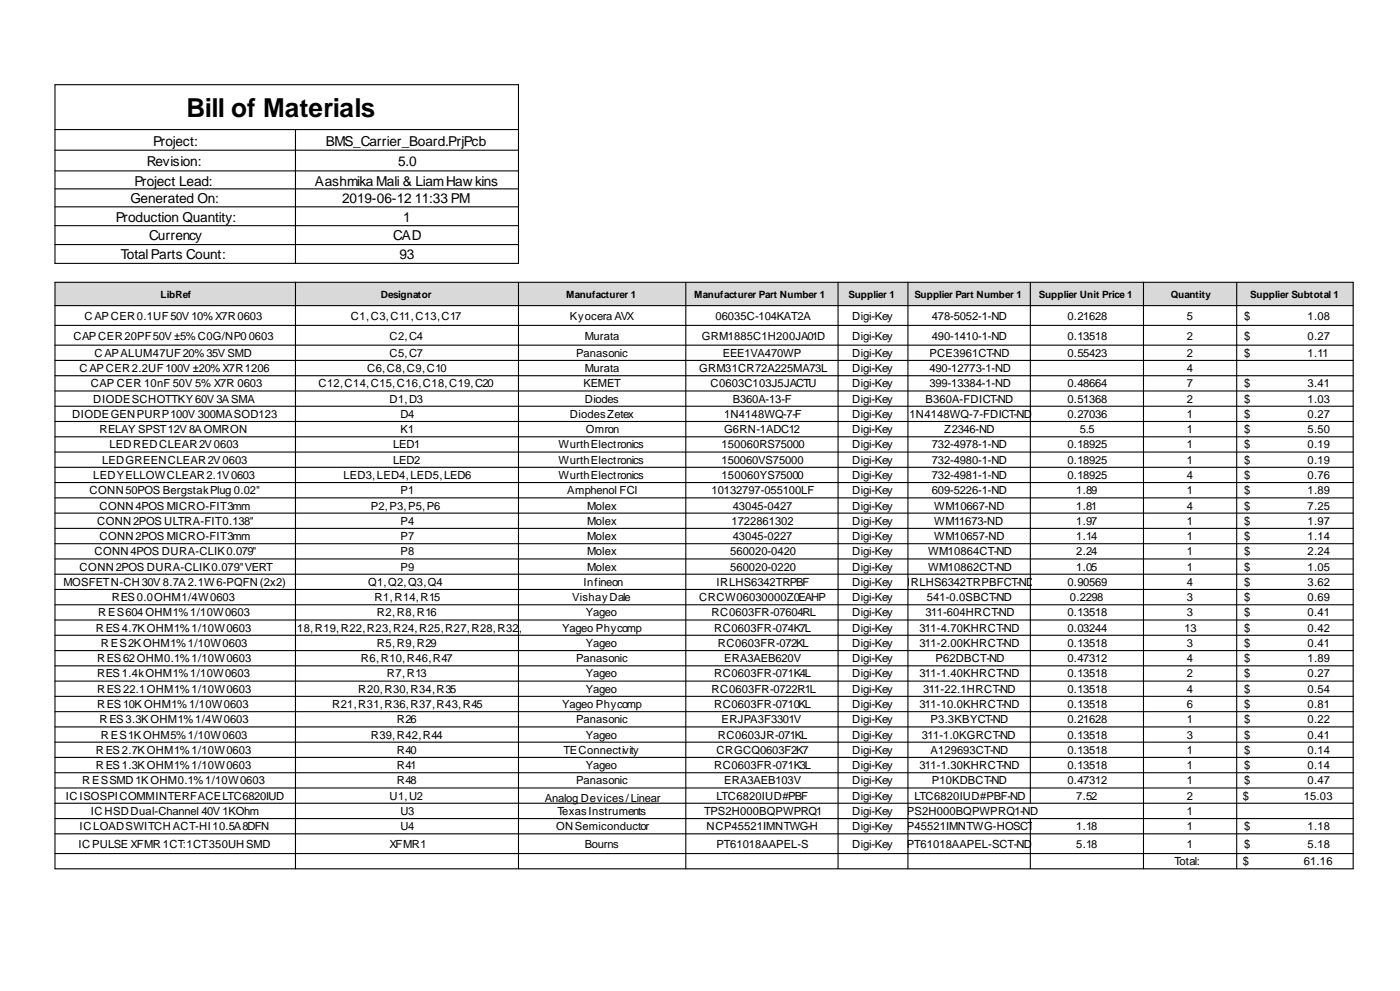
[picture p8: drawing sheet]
<svg xmlns="http://www.w3.org/2000/svg" width="284mm" height="201mm" viewBox="0 0 284 201" stroke-linecap="round" stroke-linejoin="round" font-family="sans-serif">
<defs><g id="words">
<text font-size="5.3" x="37.8" y="23.7">Bill of Materials</text>
<g font-size="2.8">
<text x="31" y="29.5">Project:</text>
<text x="66" y="29.5">BMS_Carrier_Board.PrjPcb</text>
<text x="29.7" y="33.5">Revision:</text>
<text x="80.7" y="33.5">5.0</text>
<text x="26.5" y="41.1">Generated On:</text>
<text x="27.2" y="37.6">Project Lead:</text>
<text x="63.8" y="37.6">Aashmika Mali &amp; LiamHaw kins</text>
<text x="69.3" y="41.1">2019-06-12</text>
<text x="84" y="41.1">11:33 PM</text>
<text x="23.4" y="44.9">Production Quantity:</text>
<text x="81.7" y="44.9">1</text>
<text x="24.4" y="52.5">Total Parts Count:</text>
<text x="30.2" y="48.7">Currency</text>
<text x="79.6" y="48.7">CAD</text>
<text x="80.9" y="52.5">93</text>
</g>
<g font-size="2.3">
<text x="17.1" y="64.8">CAPCER0.1UF50V 10% X7R0603</text>
<text x="71.1" y="64.8">C1,C3,C11,C13,C17</text>
<text x="115.4" y="64.8">Kyocera AVX</text>
<text x="144.9" y="64.8">06035C-104KAT2A</text>
<text x="172.7" y="64.8">Digi-Key</text>
<text x="188.8" y="64.8">478-5052-1-ND</text>
<text x="216.3" y="64.8">0.21628</text>
<text x="240.5" y="64.8">5</text>
<text x="252" y="64.8">$</text>
<text x="264.9" y="64.8">1.08</text>
<text x="14.9" y="68.8">CAPCER20PF50V ±5%C0G/NP00603</text>
<text x="78.9" y="68.8">C2,C4</text>
<text x="118.5" y="68.8">Murata</text>
<text x="142.2" y="68.8">GRM1885C1H200JA01D</text>
<text x="172.7" y="68.8">Digi-Key</text>
<text x="188.8" y="68.8">490-1410-1-ND</text>
<text x="216.3" y="68.8">0.13518</text>
<text x="240.5" y="68.8">2</text>
<text x="252" y="68.8">$</text>
<text x="264.9" y="68.8">0.27</text>
<text x="16.1" y="75.4">CAPCER2.2UF100V ±20% X7R1206</text>
<text x="19.2" y="72.4">CAPALUM47UF20% 35V SMD</text>
<text x="74.4" y="75.4">C6,C8,C9,C10</text>
<text x="78.9" y="72.4">C5,C7</text>
<text x="116.7" y="72.4">Panasonic</text>
<text x="118.5" y="75.4">Murata</text>
<text x="141.7" y="75.4">GRM31CR72A225MA73L</text>
<text x="146.4" y="72.4">EEE1VA470WP</text>
<text x="172.7" y="72.4">Digi-Key</text>
<text x="172.7" y="75.4">Digi-Key</text>
<text x="188.3" y="72.4">PCE3961CT-ND</text>
<text x="188.3" y="75.4">490-12773-1-ND</text>
<text x="216.3" y="72.4">0.55423</text>
<text x="240.5" y="72.4">2</text>
<text x="240.5" y="75.4">4</text>
<text x="252" y="72.4">$</text>
<text x="264.9" y="72.4">1.11</text>
<text x="18.4" y="78.4">CAP CER 10nF 50V 5% X7R 0603</text>
<text x="18.9" y="81.7">DIODESCHOTTKY60V 3ASMA</text>
<text x="64.5" y="78.4">C12,C14,C15,C16,C18,C19,C20</text>
<text x="78.9" y="81.7">D1,D3</text>
<text x="118.2" y="78.4">KEMET</text>
<text x="118.5" y="81.7">Diodes</text>
<text x="143.9" y="78.4">C0603C103J5JACTU</text>
<text x="148.5" y="81.7">B360A-13-F</text>
<text x="172.7" y="78.4">Digi-Key</text>
<text x="172.7" y="81.7">Digi-Key</text>
<text x="187.5" y="81.7">B360A-FDICT-ND</text>
<text x="188.3" y="78.4">399-13384-1-ND</text>
<text x="216.3" y="78.4">0.48664</text>
<text x="216.3" y="81.7">0.51368</text>
<text x="240.5" y="78.4">7</text>
<text x="240.5" y="81.7">2</text>
<text x="252" y="78.4">$</text>
<text x="252" y="81.7">$</text>
<text x="264.9" y="78.4">3.41</text>
<text x="264.9" y="81.7">1.03</text>
<text x="14.6" y="84.7">DIODEGENPURP100V 300MASOD123</text>
<text x="20.2" y="87.8">RELAY SPST12V 8AOMRON</text>
<text x="81.2" y="84.7">D4</text>
<text x="81.2" y="87.8">K1</text>
<text x="115.4" y="84.7">DiodesZetex</text>
<text x="118.7" y="87.8">Omron</text>
<text x="146.7" y="84.7">1N4148WQ-7-F</text>
<text x="146.7" y="87.8">G6RN-1ADC12</text>
<text x="172.7" y="84.7">Digi-Key</text>
<text x="172.7" y="87.8">Digi-Key</text>
<text x="184.2" y="84.7">1N4148WQ-7-FDICT-ND</text>
<text x="191.3" y="87.8">Z2346-ND</text>
<text x="216.3" y="84.7">0.27036</text>
<text x="218.8" y="87.8">5.5</text>
<text x="240.5" y="84.7">1</text>
<text x="240.5" y="87.8">1</text>
<text x="252" y="84.7">$</text>
<text x="252" y="87.8">$</text>
<text x="264.9" y="84.7">0.27</text>
<text x="264.9" y="87.8">5.50</text>
<text x="20.7" y="94.1">LEDGREENCLEAR2V0603</text>
<text x="22.2" y="90.8">LEDREDCLEAR2V0603</text>
<text x="79.6" y="90.8">LED1</text>
<text x="79.6" y="94.1">LED2</text>
<text x="113.2" y="90.8">WurthElectronics</text>
<text x="113.2" y="94.1">WurthElectronics</text>
<text x="146.2" y="90.8">150060RS75000</text>
<text x="146.2" y="94.1">150060VS75000</text>
<text x="172.7" y="90.8">Digi-Key</text>
<text x="172.7" y="94.1">Digi-Key</text>
<text x="188.8" y="90.8">732-4978-1-ND</text>
<text x="188.8" y="94.1">732-4980-1-ND</text>
<text x="216.3" y="90.8">0.18925</text>
<text x="216.3" y="94.1">0.18925</text>
<text x="240.5" y="90.8">1</text>
<text x="240.5" y="94.1">1</text>
<text x="252" y="90.8">$</text>
<text x="252" y="94.1">$</text>
<text x="264.9" y="90.8">0.19</text>
<text x="264.9" y="94.1">0.19</text>
<text x="18.1" y="100.1">CONN50POS BergstakPlug 0.02&quot;</text>
<text x="18.9" y="97.1">LEDYELLOWCLEAR2.1V0603</text>
<text x="69.6" y="97.1">LED3,LED4,LED5,LED6</text>
<text x="81.2" y="100.1">P1</text>
<text x="113.2" y="97.1">WurthElectronics</text>
<text x="114.9" y="100.1">Amphenol FCI</text>
<text x="144.2" y="100.1">10132797-055100LF</text>
<text x="146.2" y="97.1">150060YS75000</text>
<text x="172.7" y="97.1">Digi-Key</text>
<text x="172.7" y="100.1">Digi-Key</text>
<text x="188.8" y="97.1">732-4981-1-ND</text>
<text x="188.8" y="100.1">609-5226-1-ND</text>
<text x="216.3" y="97.1">0.18925</text>
<text x="218" y="100.1">1.89</text>
<text x="240.5" y="97.1">4</text>
<text x="240.5" y="100.1">1</text>
<text x="252" y="97.1">$</text>
<text x="252" y="100.1">$</text>
<text x="264.9" y="97.1">0.76</text>
<text x="264.9" y="100.1">1.89</text>
<text x="19.7" y="106.4">CONN2POS ULTRA-FIT0.138&quot;</text>
<text x="20.2" y="103.4">CONN4POS MICRO-FIT3mm</text>
<text x="75.1" y="103.4">P2,P3,P5,P6</text>
<text x="81.2" y="106.4">P4</text>
<text x="119" y="103.4">Molex</text>
<text x="119" y="106.4">Molex</text>
<text x="148.2" y="106.4">1722861302</text>
<text x="148.5" y="103.4">43045-0427</text>
<text x="172.7" y="103.4">Digi-Key</text>
<text x="172.7" y="106.4">Digi-Key</text>
<text x="189.3" y="103.4">WM10667-ND</text>
<text x="189.3" y="106.4">WM11673-ND</text>
<text x="218" y="103.4">1.81</text>
<text x="218" y="106.4">1.97</text>
<text x="240.5" y="103.4">4</text>
<text x="240.5" y="106.4">1</text>
<text x="252" y="103.4">$</text>
<text x="252" y="106.4">$</text>
<text x="264.9" y="103.4">7.25</text>
<text x="264.9" y="106.4">1.97</text>
<text x="19.2" y="112.5">CONN4POS DURA-CLIK0.079&quot;</text>
<text x="20.2" y="109.4">CONN2POS MICRO-FIT3mm</text>
<text x="81.2" y="109.4">P7</text>
<text x="81.2" y="112.5">P8</text>
<text x="119" y="109.4">Molex</text>
<text x="119" y="112.5">Molex</text>
<text x="148" y="112.5">560020-0420</text>
<text x="148.5" y="109.4">43045-0227</text>
<text x="172.7" y="109.4">Digi-Key</text>
<text x="172.7" y="112.5">Digi-Key</text>
<text x="188" y="112.5">WM10864CT-ND</text>
<text x="189.3" y="109.4">WM10657-ND</text>
<text x="218" y="109.4">1.14</text>
<text x="218" y="112.5">2.24</text>
<text x="240.5" y="109.4">1</text>
<text x="240.5" y="112.5">1</text>
<text x="252" y="109.4">$</text>
<text x="252" y="112.5">$</text>
<text x="264.9" y="109.4">1.14</text>
<text x="264.9" y="112.5">2.24</text>
<text x="12.9" y="118.8">MOSFETN-CH30V 8.7A2.1W6-PQFN(2x2)</text>
<text x="16.1" y="115.7">CONN2POS DURA-CLIK0.079&quot;VERT</text>
<text x="74.6" y="118.8">Q1,Q2,Q3,Q4</text>
<text x="81.2" y="115.7">P9</text>
<text x="118.2" y="118.8">Infineon</text>
<text x="119" y="115.7">Molex</text>
<text x="145.2" y="118.8">IRLHS6342TRPBF</text>
<text x="148" y="115.7">560020-0220</text>
<text x="172.7" y="115.7">Digi-Key</text>
<text x="172.7" y="118.8">Digi-Key</text>
<text x="183.7" y="118.8">I</text>
<text x="184.5" y="118.8">RLHS6342TRPBFCT-ND</text>
<text x="188" y="115.7">WM10862CT-ND</text>
<text x="216.3" y="118.8">0.90569</text>
<text x="218" y="115.7">1.05</text>
<text x="240.5" y="115.7">1</text>
<text x="240.5" y="118.8">4</text>
<text x="252" y="115.7">$</text>
<text x="252" y="118.8">$</text>
<text x="264.9" y="115.7">1.05</text>
<text x="264.9" y="118.8">3.62</text>
<text x="19.9" y="124.8">RES604 OHM1%1/10W0603</text>
<text x="22.7" y="121.8">RES0.0OHM1/4W0603</text>
<text x="75.9" y="121.8">R1,R14,R15</text>
<text x="76.4" y="124.8">R2,R8,R16</text>
<text x="115.9" y="121.8">VishayDale</text>
<text x="118.7" y="124.8">Yageo</text>
<text x="141.7" y="121.8">CRCW06030000Z0EAHP</text>
<text x="144.2" y="124.8">RC0603FR-07604RL</text>
<text x="172.7" y="121.8">Digi-Key</text>
<text x="172.7" y="124.8">Digi-Key</text>
<text x="187.5" y="124.8">311-604HRCT-ND</text>
<text x="187.8" y="121.8">541-0.0SBCT-ND</text>
<text x="216.3" y="124.8">0.13518</text>
<text x="216.8" y="121.8">0.2298</text>
<text x="240.5" y="121.8">3</text>
<text x="240.5" y="124.8">3</text>
<text x="252" y="121.8">$</text>
<text x="252" y="124.8">$</text>
<text x="264.9" y="121.8">0.69</text>
<text x="264.9" y="124.8">0.41</text>
<text x="19.4" y="128.1">RES4.7KOHM1%1/10W06034,R17,R</text>
<text x="20.4" y="131.1">RES2KOHM1%1/10W0603</text>
<text x="49.1" y="128.1">R</text>
<text x="60.2" y="128.1">18,R19,R22,R23,R24,R25,R27,R28,R32,R33,R38Yageo Phycomp</text>
<text x="76.4" y="131.1">R5,R9,R29</text>
<text x="118.7" y="131.1">Yageo</text>
<text x="144.7" y="128.1">RC0603FR-074K7L</text>
<text x="145.4" y="131.1">RC0603FR-072KL</text>
<text x="172.7" y="128.1">Digi-Key</text>
<text x="172.7" y="131.1">Digi-Key</text>
<text x="186.3" y="128.1">311-4.70KHRCT-ND</text>
<text x="186.3" y="131.1">311-2.00KHRCT-ND</text>
<text x="216.3" y="128.1">0.03244</text>
<text x="216.3" y="131.1">0.13518</text>
<text x="239.9" y="128.1">13</text>
<text x="240.5" y="131.1">3</text>
<text x="252" y="128.1">$</text>
<text x="252" y="131.1">$</text>
<text x="264.9" y="128.1">0.42</text>
<text x="264.9" y="131.1">0.41</text>
<text x="19.7" y="134.1">RES62OHM0.1%1/10W0603</text>
<text x="19.7" y="137.2">RES1.4kOHM1%1/10W0603</text>
<text x="73.1" y="134.1">R6,R10,R46,R47</text>
<text x="78.4" y="137.2">R7,R13</text>
<text x="116.7" y="134.1">Panasonic</text>
<text x="118.7" y="137.2">Yageo</text>
<text x="144.7" y="137.2">RC0603FR-071K4L</text>
<text x="146.7" y="134.1">ERA3AEB620V</text>
<text x="172.7" y="134.1">Digi-Key</text>
<text x="172.7" y="137.2">Digi-Key</text>
<text x="186.3" y="137.2">311-1.40KHRCT-ND</text>
<text x="189.5" y="134.1">P62DBCT-ND</text>
<text x="216.3" y="134.1">0.47312</text>
<text x="216.3" y="137.2">0.13518</text>
<text x="240.5" y="134.1">4</text>
<text x="240.5" y="137.2">2</text>
<text x="252" y="134.1">$</text>
<text x="252" y="137.2">$</text>
<text x="264.9" y="134.1">1.89</text>
<text x="264.9" y="137.2">0.27</text>
<text x="19.7" y="140.4">RES22.1OHM1%1/10W0603</text>
<text x="19.7" y="143.5">RES10K OHM1%1/10W0603</text>
<text x="67.3" y="143.5">R21,R31,R36,R37,R43,R45</text>
<text x="72.6" y="140.4">R20,R30,R34,R35</text>
<text x="113.9" y="143.5">Yageo Phycomp</text>
<text x="118.7" y="140.4">Yageo</text>
<text x="144.2" y="140.4">RC0603FR-0722R1L</text>
<text x="144.7" y="143.5">RC0603FR-0710KL</text>
<text x="172.7" y="140.4">Digi-Key</text>
<text x="172.7" y="143.5">Digi-Key</text>
<text x="186.3" y="143.5">311-10.0KHRCT-ND</text>
<text x="187" y="140.4">311-22.1HRCT-ND</text>
<text x="216.3" y="140.4">0.13518</text>
<text x="216.3" y="143.5">0.13518</text>
<text x="240.5" y="140.4">4</text>
<text x="240.5" y="143.5">6</text>
<text x="252" y="140.4">$</text>
<text x="252" y="143.5">$</text>
<text x="264.9" y="140.4">0.54</text>
<text x="264.9" y="143.5">0.81</text>
<text x="20.2" y="146.5">RES3.3KOHM1%1/4W0603</text>
<text x="20.4" y="149.8">RES1KOHM5%1/10W0603</text>
<text x="75.1" y="149.8">R39,R42,R44</text>
<text x="80.4" y="146.5">R26</text>
<text x="116.7" y="146.5">Panasonic</text>
<text x="118.7" y="149.8">Yageo</text>
<text x="145.4" y="149.8">RC0603JR-071KL</text>
<text x="146.2" y="146.5">ERJPA3F3301V</text>
<text x="172.7" y="146.5">Digi-Key</text>
<text x="172.7" y="149.8">Digi-Key</text>
<text x="186.8" y="149.8">311-1.0KGRCT-ND</text>
<text x="188.5" y="146.5">P3.3KBYCT-ND</text>
<text x="216.3" y="146.5">0.21628</text>
<text x="216.3" y="149.8">0.13518</text>
<text x="240.5" y="146.5">1</text>
<text x="240.5" y="149.8">3</text>
<text x="252" y="146.5">$</text>
<text x="252" y="149.8">$</text>
<text x="264.9" y="146.5">0.22</text>
<text x="264.9" y="149.8">0.41</text>
<text x="19.4" y="152.8">RES2.7KOHM1%1/10W0603</text>
<text x="19.4" y="155.8">RES1.3KOHM1%1/10W0603</text>
<text x="80.4" y="152.8">R40</text>
<text x="80.4" y="155.8">R41</text>
<text x="114.2" y="152.8">TEConnectivity</text>
<text x="118.7" y="155.8">Yageo</text>
<text x="144.7" y="155.8">RC0603FR-071K3L</text>
<text x="145.2" y="152.8">CRGCQ0603F2K7</text>
<text x="172.7" y="152.8">Digi-Key</text>
<text x="172.7" y="155.8">Digi-Key</text>
<text x="186.3" y="155.8">311-1.30KHRCT-ND</text>
<text x="188.5" y="152.8">A129693CT-ND</text>
<text x="216.3" y="152.8">0.13518</text>
<text x="216.3" y="155.8">0.13518</text>
<text x="240.5" y="152.8">1</text>
<text x="240.5" y="155.8">1</text>
<text x="252" y="152.8">$</text>
<text x="252" y="155.8">$</text>
<text x="264.9" y="152.8">0.14</text>
<text x="264.9" y="155.8">0.14</text>
<text x="16.6" y="158.9">RESSMD1KOHM0.1%1/10W0603</text>
<text x="80.4" y="158.9">R48</text>
<text x="116.7" y="158.9">Panasonic</text>
<text x="146.7" y="158.9">ERA3AEB103V</text>
<text x="172.7" y="158.9">Digi-Key</text>
<text x="188.8" y="158.9">P10KDBCT-ND</text>
<text x="216.3" y="158.9">0.47312</text>
<text x="240.5" y="158.9">1</text>
<text x="252" y="158.9">$</text>
<text x="264.9" y="158.9">0.47</text>
<text x="13.4" y="162.1">ICISOSPICOMMINTERFACELTC6820IUD</text>
<text x="18.4" y="165.2">ICHSDDual-Channel 40V 1KOhm</text>
<text x="78.9" y="162.1">U1,U2</text>
<text x="81.2" y="165.2">U3</text>
<text x="110.4" y="162.4">Analog Devices/Linear</text>
<text x="112.9" y="165.2">TexTechnology</text>
<text x="116.4" y="165.2">asInstruments</text>
<text x="142.7" y="165.2">TPS2H000BQPWPRQ1</text>
<text x="145.2" y="162.1">LTC6820IUD#PBF</text>
<text x="172.7" y="162.1">Digi-Key</text>
<text x="172.7" y="165.2">Digi-Key</text>
<text x="182.5" y="165.2">TPS2H000BQPWPRQ1-ND</text>
<text x="185.3" y="162.1">LTC6820IUD#PBF-ND</text>
<text x="218" y="162.1">7.52</text>
<text x="240.5" y="162.1">2</text>
<text x="240.5" y="165.2">1</text>
<text x="251.8" y="162.1">$</text>
<text x="264.1" y="162.1">15.03</text>
<text x="15.9" y="171.7">ICPULSE XFMR1CT:1CT350UHSMD</text>
<text x="16.1" y="168.2">ICLOADSWITCHACT-HI10.5A8DFN</text>
<text x="78.9" y="171.7">XFMR1</text>
<text x="81.2" y="168.2">U4</text>
<text x="112.7" y="168.2">ONSemiconductor</text>
<text x="118.5" y="171.7">Bourns</text>
<text x="143.2" y="168.2">NCP45521IMNTWG-H</text>
<text x="145.2" y="171.7">PT61018AAPEL-S</text>
<text x="172.7" y="168.2">Digi-KeyNCP45521IMNTWG-HOSCT-ND</text>
<text x="172.7" y="171.7">Digi-Key</text>
<text x="183.7" y="171.7">PT61018AAPEL-SCT-ND</text>
<text x="218" y="168.2">1.18</text>
<text x="218" y="171.7">5.18</text>
<text x="240.5" y="168.2">1</text>
<text x="240.5" y="171.7">1</text>
<text x="252" y="168.2">$</text>
<text x="252" y="171.7">$</text>
<text x="264.9" y="168.2">1.18</text>
<text x="264.9" y="171.7">5.18</text>
<text x="237.9" y="175.2">Total:</text>
<text x="251.8" y="175.2">$</text>
<text x="264.1" y="175.2">61.16</text>
</g>
<g font-size="2">
<text x="32.5" y="60.3">LibRef</text>
<text x="77.1" y="60.3">Designator</text>
<text x="114.7" y="60.3">Manufacturer 1</text>
<text x="140.6" y="60.3">Manufacturer Part Number 1</text>
<text x="171.9" y="60.3">Supplier 1</text>
<text x="185.3" y="60.3">Supplier Part Number 1</text>
<text x="210.5" y="60.3">Supplier Unit Price 1</text>
<text x="237.2" y="60.3">Quantity</text>
<text x="253.3" y="60.3">Supplier Subtotal 1</text>
</g>
</g></defs>
<path d="M11.1 57.2h263.1v4.8h-263.1z" fill-rule="evenodd" fill="#d9d9d9"/>
<g fill="none" stroke="#000" stroke-width=".22">
<path d="M11.1 17.2h93.9v36.2h-93.9zM11.1 26.2h93.9M11.1 30.4h93.9M11.1 34.6h93.9M11.1 38.3h93.9M59.9 26.2v27.2M11.1 41.9h93.9M11.1 45.7h93.9M11.1 49.5h93.9M11.1 57.2h263v118.8h-263zM59.9 57.2v118.8M105 57.2v118.8"/>
<path d="M138.9 57.2v118.8M169.8 57.2v118.8M183.9 57.2v118.8M208.7 57.2v105.5M231.7 57.2v118.8M250.6 57.2v118.8M11.1 61.9h263M11.1 65.9h263M11.1 69.9h263M11.1 73h263M11.1 76.1h263M11.1 79.2h263"/>
<path d="M11.1 82.3h263M11.1 85.4h263M11.1 88.5h263M11.1 91.6h263M11.1 94.7h263M11.1 97.7h263M11.1 100.8h263M11.1 103.9h263M11.1 107h263M11.1 110.1h263M11.1 113.2h263M11.1 116.3h263"/>
<path d="M11.1 119.4h263M11.1 122.5h263M11.1 125.6h263M11.1 128.7h263M11.1 131.8h263M11.1 134.9h263M11.1 138h263M11.1 141h263M11.1 144.2h263M11.1 147.2h263M11.1 150.3h263M11.1 153.4h263"/>
<path d="M11.1 156.5h263M11.1 159.6h263M11.1 162.7h263M11.1 165.8h263M11.1 168.9h263M11.1 172.9h263M208.7 165.8v10.2"/>
</g>
<use href="#words"/>
</svg>
